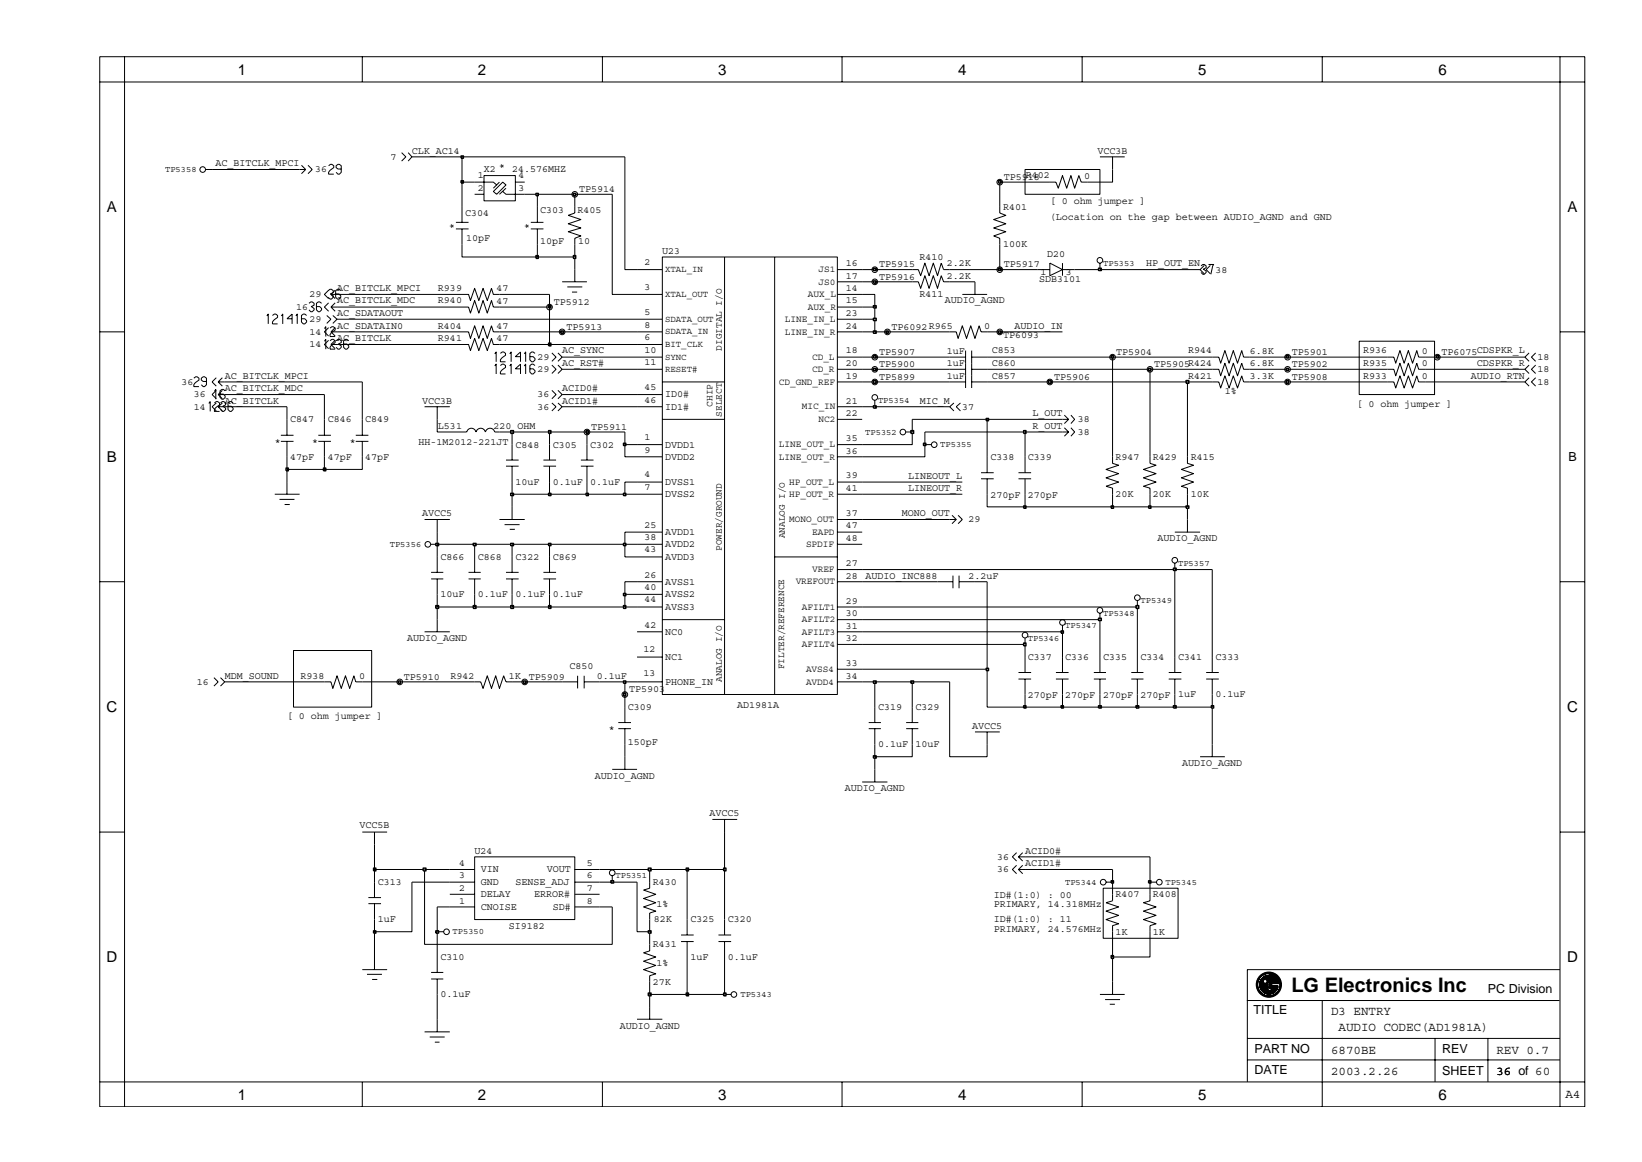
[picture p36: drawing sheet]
<svg xmlns="http://www.w3.org/2000/svg" width="297mm" height="210mm" viewBox="0 0 297 210" stroke-linecap="round" stroke-linejoin="round" font-family="sans-serif">
<defs><g id="words">
<text font-size="3.6" x="233.6" y="179.6">LG Electronics Inc</text>
<g font-size="2.7">
<text x="43" y="13.5">1</text>
<text x="86.5" y="13.5">2</text>
<text x="129.9" y="13.5">3</text>
<text x="173.3" y="13.5">4</text>
<text x="216.8" y="13.5">5</text>
<text x="260.2" y="13.5">6</text>
<text x="19.3" y="38.4">A</text>
<text x="283.6" y="38.4">A</text>
<text x="19.3" y="83.6">B</text>
<text x="19.3" y="128.9">C</text>
<text x="283.5" y="128.9">C</text>
<text x="19.3" y="174.1">D</text>
<text x="283.5" y="174.1">D</text>
<text x="43" y="199">1</text>
<text x="86.5" y="199">2</text>
<text x="129.9" y="199">3</text>
<text x="173.3" y="199">4</text>
<text x="216.8" y="199">5</text>
<text x="260.2" y="199">6</text>
</g>
<g font-size="2.3">
<text x="283.7" y="83.5">B</text>
<text x="269.2" y="179.6">PC Division</text>
<text x="226.7" y="183.5">TITLE</text>
<text x="240.8" y="183.6">D3 ENTRY</text>
<text x="226.9" y="190.5">PART NO</text>
<text x="240.8" y="190.7">6870BE</text>
<text x="242.2" y="186.6">AUDIO CODEC(AD1981A)</text>
<text x="260.9" y="190.5">REV</text>
<text x="270.7" y="190.7">REV 0.7</text>
<text x="226.9" y="194.3">DATE</text>
<text x="240.8" y="194.6">2003.2.26</text>
<text x="260.9" y="194.5">SHEET</text>
<text x="270.7" y="194.6">36</text>
<text x="270.7" y="194.6">36 of 60</text>
<text x="283.2" y="198.7">A4</text>
</g>
<g font-size="1.8">
<text x="70.6" y="28.9">7</text>
<text x="74.5" y="27.8">CLK_AC14</text>
<text x="198.5" y="27.8">VCC3B</text>
<text x="39" y="30.1">AC_BITCLK_MPCI</text>
<text x="57" y="31.2">36</text>
<text x="86.5" y="32.3">1</text>
<text x="86.5" y="34.6">2</text>
<text x="87.6" y="31.2">X2</text>
<text x="91.5" y="30.7" transform="rotate(-90 91.5 30.7)">*</text>
<text x="92.6" y="31.2">24.576MHZ</text>
<text x="93.8" y="34.6">3</text>
<text x="93.8" y="32.3">4</text>
<text x="104.7" y="34.8">TP5914</text>
<text x="181.6" y="32.5">TP5918</text>
<text x="185.6" y="32.3">R402</text>
<text x="196.1" y="32.4">0</text>
<text x="82.5" y="41.4" transform="rotate(-90 82.5 41.4)">*</text>
<text x="84.2" y="39.1">C304</text>
<text x="96" y="41.4" transform="rotate(-90 96 41.4)">*</text>
<text x="97.7" y="38.6">C303</text>
<text x="104.5" y="38.6">R405</text>
<text x="181.5" y="38">R401</text>
<text x="189.9" y="36.8">[ 0 ohm jumper ]</text>
<text x="189.9" y="39.7">(Location on the gap between AUDIO_AGND and GND</text>
<text x="84.3" y="43.6">10pF</text>
<text x="97.7" y="44.2">10pF</text>
<text x="104.6" y="44.2">10</text>
<text x="116.6" y="48">2</text>
<text x="119.8" y="45.9">U23</text>
<text x="166.4" y="47">R410</text>
<text x="181.5" y="44.8">100K</text>
<text x="189.5" y="46.4">D20</text>
<text x="56" y="53.8">29</text>
<text x="61" y="52.7">AC_BITCLK_MPCI</text>
<text x="79.2" y="52.7">R939</text>
<text x="89.8" y="52.7">47</text>
<text x="116.6" y="52.4">3</text>
<text x="153" y="50.4">17</text>
<text x="153" y="48.1">16</text>
<text x="153" y="52.7">14</text>
<text x="159" y="48.4">TP5915</text>
<text x="159" y="50.6">TP5916</text>
<text x="166.4" y="53.8">R411</text>
<text x="171.3" y="50.5">2.2K</text>
<text x="171.3" y="48.2">2.2K</text>
<text x="181.6" y="48.4">TP5917</text>
<text x="188" y="51">SDB3101</text>
<text x="188.2" y="49.8">1</text>
<text x="192.8" y="49.8">3</text>
<text x="207.3" y="48.1">HP_OUT_EN</text>
<text x="219.9" y="49.3">38</text>
<text x="53.5" y="56.1">16</text>
<text x="56" y="58.3">29</text>
<text x="61" y="57.2">AC_SDATAOUT</text>
<text x="61" y="54.9">AC_BITCLK_MDC</text>
<text x="61" y="59.5">AC_SDATAIN0</text>
<text x="79.2" y="59.5">R404</text>
<text x="79.2" y="54.9">R940</text>
<text x="89.8" y="59.5">47</text>
<text x="89.8" y="55">47</text>
<text x="100.2" y="55.1">TP5912</text>
<text x="102.5" y="59.7">TP5913</text>
<text x="116.6" y="59.3">8</text>
<text x="116.6" y="57">5</text>
<text x="153" y="59.5">24</text>
<text x="153" y="57.2">23</text>
<text x="153" y="54.9">15</text>
<text x="161.3" y="59.7">TP6092R965</text>
<text x="170.9" y="54.9">AUDIO_AGND</text>
<text x="178.1" y="59.5">0</text>
<text x="183.5" y="59.5">AUDIO_IN</text>
<text x="56" y="60.6">14</text>
<text x="56" y="62.9">14</text>
<text x="61" y="61.8">AC_BITCLK</text>
<text x="79.2" y="61.8">R941</text>
<text x="89.8" y="61.7">47</text>
<text x="97.2" y="65.1">29</text>
<text x="101.7" y="64">AC_SYNC</text>
<text x="116.6" y="63.8">10</text>
<text x="116.6" y="61.5">6</text>
<text x="153" y="64">18</text>
<text x="159" y="64.2">TP5907</text>
<text x="171.3" y="64">1uF</text>
<text x="179.4" y="64">C853</text>
<text x="181.5" y="61.2">TP6093</text>
<text x="201.9" y="64.2">TP5904</text>
<text x="215" y="64">R944</text>
<text x="226.1" y="64">6.8K</text>
<text x="233.7" y="64.2">TP5901</text>
<text x="246.6" y="64">R936</text>
<text x="257.2" y="64">0</text>
<text x="260.8" y="64.2">TP6075CDSPKR_L</text>
<text x="278.1" y="65.1">18</text>
<text x="32.8" y="69.6">36</text>
<text x="35.1" y="71.9">36</text>
<text x="40.7" y="68.5">AC_BITCLK_MPCI</text>
<text x="40.7" y="70.7">AC_BITCLK_MDC</text>
<text x="97.2" y="67.3">29</text>
<text x="97.2" y="71.9">36</text>
<text x="101.7" y="66.2">AC_RST#</text>
<text x="101.7" y="70.7">ACID0#</text>
<text x="116.6" y="70.6">45</text>
<text x="116.6" y="66.1">11</text>
<text x="120.3" y="71.9">ID0#</text>
<text x="153" y="68.5">19</text>
<text x="153" y="66.2">20</text>
<text x="159" y="68.8">TP5899</text>
<text x="159" y="66.5">TP5900</text>
<text x="171.3" y="68.5">1uF</text>
<text x="171.3" y="66.3">1uF</text>
<text x="179.4" y="68.5">C857</text>
<text x="179.4" y="66.2">C860</text>
<text x="190.7" y="68.8">TP5906</text>
<text x="208.8" y="66.5">TP5905R424</text>
<text x="215" y="68.5">R421</text>
<text x="221.6" y="71.3">1%</text>
<text x="226.1" y="68.5">3.3K</text>
<text x="226.1" y="66.3">6.8K</text>
<text x="233.7" y="66.5">TP5902</text>
<text x="233.7" y="68.8">TP5908</text>
<text x="246.6" y="66.2">R935</text>
<text x="246.6" y="68.5">R933</text>
<text x="257.2" y="66.3">0</text>
<text x="257.2" y="68.5">0</text>
<text x="266.1" y="68.5">AUDIO_RTN</text>
<text x="267.2" y="66.2">CDSPKR_R</text>
<text x="278.1" y="69.6">18</text>
<text x="278.1" y="67.3">18</text>
<text x="35.1" y="74.1">14</text>
<text x="40.7" y="73">AC_BITCLK</text>
<text x="52.5" y="76.4">C847</text>
<text x="59.3" y="76.4">C846</text>
<text x="66.1" y="76.4">C849</text>
<text x="76.4" y="73">VCC3B</text>
<text x="79.2" y="77.6">L531</text>
<text x="89.2" y="77.6">220 OHM</text>
<text x="97.2" y="74.1">36</text>
<text x="101.7" y="73">ACID1#</text>
<text x="106.9" y="77.7">TP5911</text>
<text x="116.6" y="72.8">46</text>
<text x="120.3" y="74.1">ID1#</text>
<text x="153" y="73">21</text>
<text x="153" y="75.3">22</text>
<text x="166.4" y="73">MIC_M</text>
<text x="174.1" y="74.1">37</text>
<text x="186.8" y="75.3">L_OUT</text>
<text x="186.8" y="77.6">R_OUT</text>
<text x="195" y="76.4">38</text>
<text x="245.4" y="73.6">[ 0 ohm jumper ]</text>
<text x="49.7" y="80.5">*</text>
<text x="52.5" y="83.2">47pF</text>
<text x="56.5" y="80.5">*</text>
<text x="59.3" y="83.2">47pF</text>
<text x="63.3" y="80.5">*</text>
<text x="66.1" y="83.2">47pF</text>
<text x="75.7" y="80.5">HH-1M2012-221JT</text>
<text x="93.2" y="81">C848</text>
<text x="100" y="81">C305</text>
<text x="106.8" y="81">C302</text>
<text x="116.6" y="79.6">1</text>
<text x="116.6" y="81.9">9</text>
<text x="120.3" y="81">DVDD1</text>
<text x="120.3" y="83.2">DVDD2</text>
<text x="153" y="79.8">35</text>
<text x="153" y="82.1">36</text>
<text x="179.2" y="83.2">C338</text>
<text x="185.9" y="83.2">C339</text>
<text x="195" y="78.7">38</text>
<text x="201.8" y="83.2">R947</text>
<text x="208.5" y="83.2">R429</text>
<text x="215.4" y="83.2">R415</text>
<text x="93.2" y="87.7">10uF</text>
<text x="100" y="87.7">0.1uF</text>
<text x="106.8" y="87.7">0.1uF</text>
<text x="116.6" y="86.4">4</text>
<text x="116.6" y="88.7">7</text>
<text x="120.3" y="87.7">DVSS1</text>
<text x="120.3" y="90">DVSS2</text>
<text x="153" y="86.6">39</text>
<text x="153" y="88.8">41</text>
<text x="164.3" y="86.6">LINEOUT_L</text>
<text x="164.3" y="88.9">LINEOUT_R</text>
<text x="201.8" y="90">20K</text>
<text x="208.5" y="90">20K</text>
<text x="215.4" y="90">10K</text>
<text x="76.4" y="93.4">AVCC5</text>
<text x="116.6" y="95.5">25</text>
<text x="153" y="93.4">37</text>
<text x="153" y="95.6">47</text>
<text x="163.1" y="93.4">MONO_OUT</text>
<text x="175.2" y="94.5">29</text>
<text x="179.2" y="90">270pF</text>
<text x="185.9" y="90">270pF</text>
<text x="79.7" y="101.3">C866</text>
<text x="86.5" y="101.3">C868</text>
<text x="93.2" y="101.3">C322</text>
<text x="100" y="101.3">C869</text>
<text x="116.6" y="97.7">38</text>
<text x="116.6" y="99.9">43</text>
<text x="120.3" y="96.8">AVDD1</text>
<text x="120.3" y="99">AVDD2</text>
<text x="120.3" y="101.3">AVDD3</text>
<text x="153" y="97.9">48</text>
<text x="209.4" y="97.9">AUDIO_AGND</text>
<text x="116.6" y="104.5">26</text>
<text x="116.6" y="106.8">40</text>
<text x="120.3" y="105.8">AVSS1</text>
<text x="153" y="102.4">27</text>
<text x="153" y="104.7">28</text>
<text x="156.6" y="104.8">AUDIO_INC888</text>
<text x="175.2" y="104.8">2.2uF</text>
<text x="79.7" y="108.1">10uF</text>
<text x="86.5" y="108.1">0.1uF</text>
<text x="93.2" y="108.1">0.1uF</text>
<text x="100" y="108.1">0.1uF</text>
<text x="116.6" y="113.6">42</text>
<text x="116.6" y="109">44</text>
<text x="120.3" y="108.1">AVSS2</text>
<text x="120.3" y="110.4">AVSS3</text>
<text x="153" y="109.3">29</text>
<text x="153" y="111.5">30</text>
<text x="153" y="113.7">31</text>
<text x="73.7" y="116">AUDIO_AGND</text>
<text x="116.4" y="117.9">12</text>
<text x="120.3" y="114.8">NC0</text>
<text x="120.3" y="119.4">NC1</text>
<text x="153" y="116">32</text>
<text x="185.9" y="119.4">C337</text>
<text x="192.7" y="119.4">C336</text>
<text x="199.6" y="119.4">C335</text>
<text x="206.3" y="119.4">C334</text>
<text x="213.1" y="119.4">C341</text>
<text x="219.9" y="119.4">C333</text>
<text x="35.6" y="123.9">16</text>
<text x="40.7" y="122.8">MDM_SOUND</text>
<text x="54.3" y="122.8">R938</text>
<text x="64.9" y="122.9">0</text>
<text x="73.1" y="123">TP5910</text>
<text x="81.5" y="122.8">R942</text>
<text x="92" y="122.9">1K</text>
<text x="95.7" y="123">TP5909</text>
<text x="103" y="121.1">C850</text>
<text x="108" y="122.9">0.1uF</text>
<text x="113.8" y="125.2">TP5903</text>
<text x="116.4" y="122.4">13</text>
<text x="120.3" y="123.9">PHONE_IN</text>
<text x="153" y="122.8">34</text>
<text x="153" y="120.5">33</text>
<text x="51.9" y="130.2">[ 0 ohm jumper ]</text>
<text x="113.5" y="128.5">C309</text>
<text x="133.4" y="128.1">AD1981A</text>
<text x="158.8" y="128.5">C319</text>
<text x="165.6" y="128.5">C329</text>
<text x="175.9" y="131.9">AVCC5</text>
<text x="185.9" y="126.3">270pF</text>
<text x="192.7" y="126.3">270pF</text>
<text x="199.6" y="126.3">270pF</text>
<text x="206.3" y="126.3">270pF</text>
<text x="213.1" y="126.1">1uF</text>
<text x="219.9" y="126.1">0.1uF</text>
<text x="110.2" y="132.4">*</text>
<text x="113.5" y="134.7">150pF</text>
<text x="158.8" y="135.2">0.1uF</text>
<text x="165.6" y="135.2">10uF</text>
<text x="107.6" y="140.9">AUDIO_AGND</text>
<text x="152.8" y="143.1">AUDIO_AGND</text>
<text x="213.9" y="138.6">AUDIO_AGND</text>
<text x="65" y="149.9">VCC5B</text>
<text x="128.4" y="147.7">AVCC5</text>
<text x="85.9" y="154.5">U24</text>
<text x="180.4" y="155.6">36</text>
<text x="185.4" y="154.5">ACID0#</text>
<text x="68.3" y="160.1">C313</text>
<text x="83.1" y="161.2">2</text>
<text x="83.1" y="159">3</text>
<text x="83.1" y="156.8">4</text>
<text x="87" y="160.1">GND</text>
<text x="87" y="157.9">VIN</text>
<text x="93.2" y="160.1">SENSE_ADJ</text>
<text x="98.9" y="157.9">VOUT</text>
<text x="106.2" y="161.2">7</text>
<text x="106.2" y="159">6</text>
<text x="106.2" y="156.8">5</text>
<text x="118.1" y="160.1">R430</text>
<text x="180.4" y="157.9">36</text>
<text x="185.4" y="156.8">ACID1#</text>
<text x="68.3" y="166.9">1uF</text>
<text x="83.1" y="163.5">1</text>
<text x="87" y="164.6">CNOISE</text>
<text x="87" y="162.3">DELAY</text>
<text x="96.6" y="162.3">ERROR#</text>
<text x="100" y="164.6">SD#</text>
<text x="106.2" y="163.5">8</text>
<text x="118.2" y="166.9">82K</text>
<text x="118.7" y="164">1%</text>
<text x="124.9" y="166.9">C325</text>
<text x="131.7" y="166.9">C320</text>
<text x="179.8" y="162.4">ID#(1:0) : 00</text>
<text x="179.8" y="164.1">PRIMARY, 14.318MHz</text>
<text x="179.8" y="166.9">ID#(1:0) : 11</text>
<text x="201.8" y="162.3">R407</text>
<text x="208.5" y="162.3">R408</text>
<text x="79.7" y="173.7">C310</text>
<text x="92" y="168">SI9182</text>
<text x="118.1" y="171.4">R431</text>
<text x="124.9" y="173.8">1uF</text>
<text x="131.7" y="173.8">0.1uF</text>
<text x="179.8" y="168.6">PRIMARY, 24.576MHz</text>
<text x="201.8" y="169.1">1K</text>
<text x="208.5" y="169.1">1K</text>
<text x="118.1" y="178.2">27K</text>
<text x="118.7" y="174.8">1%</text>
<text x="79.7" y="180.4">0.1uF</text>
<text x="112.1" y="186.1">AUDIO_AGND</text>
</g>
<g font-size="1.7">
<text x="146.1" y="53.8">AUX_L</text>
<text x="148.1" y="51.5">JS0</text>
<text x="148.1" y="49.3">JS1</text>
<text x="142" y="58.3">LINE_IN_L</text>
<text x="146.1" y="56.1">AUX_R</text>
<text x="130.6" y="63.4" transform="rotate(-90 130.6 63.4)">DIGITAL I/O</text>
<text x="142" y="60.5">LINE_IN_R</text>
<text x="146.9" y="65.1">CD_L</text>
<text x="140.9" y="69.6">CD_GND_REF</text>
<text x="146.9" y="67.3">CD_R</text>
<text x="128.9" y="73.6" transform="rotate(-90 128.9 73.6)">CHIP</text>
<text x="130.6" y="75.4" transform="rotate(-90 130.6 75.4)">SELECT</text>
<text x="145" y="74.1">MIC_IN</text>
<text x="148.1" y="76.4">NC2</text>
<text x="140.9" y="80.9">LINE_OUT_L</text>
<text x="140.9" y="83.1">LINE_OUT_R</text>
<text x="142.8" y="87.7">HP_OUT_L</text>
<text x="142.8" y="89.9">HP_OUT_R</text>
<text x="142.8" y="94.5">MONO_OUT</text>
<text x="130.6" y="99.7" transform="rotate(-90 130.6 99.7)">POWER/GROUND</text>
<text x="142" y="97.4" transform="rotate(-90 142 97.4)">ANALOG I/O</text>
<text x="145.8" y="99">SPDIF</text>
<text x="146.9" y="96.8">EAPD</text>
<text x="143.9" y="105.8">VREFOUT</text>
<text x="146.9" y="103.5">VREF</text>
<text x="145" y="110.3">AFILT1</text>
<text x="145" y="112.6">AFILT2</text>
<text x="145" y="114.8">AFILT3</text>
<text x="145" y="117.1">AFILT4</text>
<text x="130.6" y="123.4" transform="rotate(-90 130.6 123.4)">ANALOG I/O</text>
<text x="141.8" y="121.1" transform="rotate(-90 141.8 121.1)">FILTER/REFERENCE</text>
<text x="145.8" y="123.9">AVDD4</text>
<text x="145.8" y="121.6">AVSS4</text>
</g>
<g font-size="1.6">
<text x="29.9" y="31.1">TP5358</text>
<text x="120.3" y="49.3">XTAL_IN</text>
<text x="120.3" y="53.7">XTAL_OUT</text>
<text x="199.6" y="48.1">TP5353</text>
<text x="120.3" y="58.2">SDATA_OUT</text>
<text x="120.3" y="60.5">SDATA_IN</text>
<text x="120.3" y="65.1">SYNC</text>
<text x="120.3" y="62.8">BIT_CLK</text>
<text x="120.3" y="67.3">RESET#</text>
<text x="158.8" y="73">TP5354</text>
<text x="156.5" y="78.6">TP5352</text>
<text x="170.1" y="80.9">TP5355</text>
<text x="70.5" y="98.9">TP5356</text>
<text x="213.1" y="102.3">TP5357</text>
<text x="192.7" y="113.7">TP5347</text>
<text x="199.6" y="111.4">TP5348</text>
<text x="206.3" y="109.2">TP5349</text>
<text x="185.9" y="116">TP5346</text>
<text x="111.3" y="158.9">TP5351</text>
<text x="192.7" y="160.1">TP5344</text>
<text x="210.8" y="160.1">TP5345</text>
<text x="81.9" y="169">TP5350</text>
<text x="134" y="180.4">TP5343</text>
</g>
</g></defs>
<g fill="none" stroke="#000" stroke-width=".18">
<path d="M37.3 30.7h1.1M54.2 30.7h1.1M54.5 29.9l.8 .8M55.3 30.7l-.8 .7M55.7 29.9l.8 .8-.8 .7M72.7 27.6l.7 .8-.7 .7M73.8 27.6l.7 .8-.7 .7M83.6 37.4v2.8M85.9 33h3.3l.6 .5M85.9 35.2h1.7M87.6 31.8h5.6v4.5h-5.6zM89.2 34.6l1.7-1.6 .6 .5-1.7 1.7z"/>
<path d="M90.3 33l-1.1 1.1M90.9 34.6l.6 .6h3.4M91.5 34.1l-1.2 1.1M93.2 33h1.7M97.2 37.4v2.8M104 37.4v1.1l-1.2 .5 2.3 .7-2.3 .8 2.3 .8-2.3 .6 2.3 .8-1.1 .4v1.1M180.9 37.4v1.1l1.1 .5-2.2 .7 2.2 .8-2.2 .8 2.2 .6-2.2 .8 1.1 .4v1.1M189.9 33h1.1l.4 1.1 .8-2.3 .8 2.3 .7-2.3 .7 2.3 .8-2.3 .4 1.2h1.1M199 28.4h4.5M201.3 28.4v2.3M59.1 57.1l.8 .7-.8 .7M59.4 59.3l-.7 .7 .7 .8"/>
<path d="M59.4 54.8l-.7 .8 .7 .7M59.4 52.5l-.7 .8 .7 .7M59.9 55.6l.7 .7M59.9 55.6h1.1M59.9 53.3h1.1M59.9 53.3l.7 .7M60.2 57.1l.8 .7-.8 .7M60.6 59.3l-.7 .7M60.6 54.8l-.7 .8M60.6 52.5l-.7 .8M82.5 41.4h2.3M82.5 40.2h2.3"/>
<path d="M83.6 53.3h1.2l.3 1.1 .8-2.2 .7 2.2 .8-2.2 .7 2.2 .8-2.2 .3 1.1h1.1M83.6 55.6h1.2l.3 1.1 .8-2.3 .7 2.3 .8-2.3 .7 2.3 .8-2.3 .3 1.2h1.1M83.6 41.4v2.8M96 41.4h2.3M96 40.2h2.3M97.2 41.4v2.8M101.7 51h4.5M102.6 51.9h2.7M103.5 52.9h.9M104 48.8v2.2M115.2 53.3h4.6M115.2 48.8h4.6"/>
<path d="M115.2 57.8h4.6M119.8 46.5h31.7v79.2h-31.7zM131.1 46.5v79.2M140.1 46.5v79.2M151.5 55.6h4.5M151.5 51h4.5M151.5 53.3h4.5M151.5 48.8h4.5M151.5 57.8h4.5M165 51h1.1l.4 1.2 .8-2.3 .8 2.3 .7-2.3 .8 2.3 .7-2.3 .4 1.1h1.1M165 48.8h1.1l.4 1.1 .8-2.3 .8 2.3 .7-2.3 .8 2.3 .7-2.3 .4 1.2h1.1M174.1 53.3h4.5"/>
<path d="M176.4 51v2.3M187.6 48.8h2.3M189.9 47.6l2.3 1.2-2.3 1.1zM192.2 47.6v2.3M192.2 48.8h2.2M199 47.6v1.2M217.9 48l-.8 .8 .8 .7M219 48l-.8 .8 .8 .7M39.1 68.3l-.7 .8 .7 .8M39.1 70.6l-.7 .8 .7 .8M39.1 72.9l-.7 .7 .7 .8M39.5 69.1l.7 .8"/>
<path d="M39.5 69.1h1.2M39.5 71.4l.7 .8M39.5 71.4h1.2M39.5 73.6h1.2M39.5 73.6l.7 .8M40.2 68.3l-.7 .8M40.2 70.6l-.7 .8M40.2 72.9l-.7 .7M50.8 79.9h2.3M50.8 78.8h2.3M51.9 75.9v2.9M51.9 79.9v2.8"/>
<path d="M57.6 79.9h2.3M57.6 78.8h2.3M58.7 75.9v2.9M58.7 79.9v2.8M59.4 61.6l-.7 .7 .7 .8M59.9 60l.7 .8M59.9 60h1.1M59.9 62.3l.7 .8M59.9 62.3h1.1M60.6 61.6l-.7 .7M64.4 79.9h2.2M64.4 78.8h2.2"/>
<path d="M65.5 75.9v2.9M65.5 79.9v2.8M76.8 73.6h4.6M79.1 73.6v2.3M83.6 62.3h1.2l.3 1.1 .8-2.2 .7 2.2 .8-2.2 .7 2.2 .8-2.2 .3 1.1h1.1M83.6 60h1.2l.3 1.2 .8-2.3 .7 2.3 .8-2.3 .7 2.3 .8-2.3 .3 1.1h1.1M83.6 78.2h.8M84.4 78.2a.85 .85 0 0 1 .9-.7 .85 .85 0 0 1 .8 .7M86.1 78.2a.85 .85 0 0 1 .9-.7 .85 .85 0 0 1 .8 .7M87.8 78.2a.85 .85 0 0 1 .9-.7 .85 .85 0 0 1 .8 .7M89.5 78.2h.8M99.8 70.6l.8 .8-.8 .8"/>
<path d="M99.8 66.1l.8 .7-.8 .8M99.8 63.9l.8 .7-.8 .8M99.8 72.9l.8 .7-.8 .8M100.9 70.6l.8 .8-.8 .8M100.9 66.1l.8 .7-.8 .8M100.9 63.9l.8 .7-.8 .8M100.9 72.9l.8 .7-.8 .8M115.2 60h4.6M115.2 66.8h4.6M115.2 64.6h4.6M115.2 71.4h4.6M115.2 62.3h4.6"/>
<path d="M115.2 73.6h4.6M119.8 69.1h11.3M119.8 75.9h11.3M151.5 69.1h4.5M151.5 60h4.5M151.5 66.8h4.5M151.5 64.6h4.5M151.5 75.9h4.5M151.5 73.6h4.5M158.3 72.5v1.1M163.9 78.2h1.1M171.8 60h1.2l.3 1.2 .8-2.3 .7 2.3 .8-2.3 .8 2.3 .7-2.3 .4 1.1h1.1"/>
<path d="M171.8 69.1h2.9M171.8 66.8h2.9M171.8 64.6h2.9M172.6 72.9l-.8 .7 .8 .8M173.7 72.9l-.7 .7 .7 .8M174.7 63.4v6.8M175.8 69.1h2.8M175.8 66.8h2.8M175.8 64.6h2.8M175.8 63.4v6.8M192.2 75.9h1.1M192.2 78.2h1.1"/>
<path d="M192.5 75.1l.8 .8M192.5 77.4l.8 .8M193.3 75.9l-.8 .7M193.3 78.2l-.8 .7M193.7 75.1l.7 .8-.7 .7M193.7 77.4l.7 .8-.7 .7M219.3 64.6h1.2l.3 1.1 .8-2.3 .7 2.3 .8-2.3 .8 2.3 .7-2.3 .4 1.2h1.1M219.3 69.1h1.2l.3 1.1 .8-2.2 .7 2.2 .8-2.2 .8 2.2 .7-2.2 .4 1.1h1.1M219.3 66.8h1.2l.3 1.2 .8-2.3 .7 2.3 .8-2.3 .8 2.3 .7-2.3 .4 1.1h1.1M251 66.8h1.1l.4 1.2 .7-2.3 .8 2.3 .8-2.3 .7 2.3 .8-2.3 .3 1.1h1.2M251 64.6h1.1l.4 1.1 .7-2.3 .8 2.3 .8-2.3 .7 2.3 .8-2.3 .3 1.2h1.2M251 69.1h1.1l.4 1.1 .7-2.2 .8 2.2 .8-2.2 .7 2.2 .8-2.2 .3 1.1h1.2"/>
<path d="M276.6 63.9l-.7 .7 .7 .8M276.6 68.3l-.7 .8 .7 .8M276.6 66.1l-.7 .7 .7 .8M277.8 63.9l-.8 .7 .8 .8M277.8 66.1l-.8 .7 .8 .8M277.8 68.3l-.8 .8 .8 .8M49.7 89.4h4.5M50.6 90.4h2.7M51.5 91.3h.9M51.9 87.2v2.2M76.8 94h4.6M78 98.5h1.1"/>
<path d="M79.1 94v2.3M90.3 94h4.6M91.3 94.9h2.7M91.5 83.2h2.3M91.5 84.3h2.3M92.2 95.8h.9M92.6 80.5v2.7M92.6 84.3v2.9M92.6 91.7v2.3M98.3 83.2h2.3M98.3 84.3h2.3M99.4 80.5v2.7"/>
<path d="M99.4 84.3v2.9M105.1 83.2h2.3M105.1 84.3h2.3M106.2 80.5v2.7M106.2 84.3v2.9M115.2 89.4h4.6M115.2 87.2h4.6M115.2 80.5h4.6M115.2 82.7h4.6M115.2 96.3h4.6M115.2 98.5h4.6M151.5 94h4.5"/>
<path d="M151.5 89.4h4.5M151.5 87.2h4.5M151.5 80.5h4.5M151.5 82.7h4.5M151.5 96.3h4.5M151.5 98.5h4.5M167.3 80.5h1.1M171.8 94h1.2M172.2 93.2l.8 .8M173 94l-.8 .8M173.3 93.2l.8 .8-.8 .8M177.5 86.6h2.3"/>
<path d="M177.5 85.5h2.3M178.6 82.7v2.8M178.6 86.6v2.8M184.2 86.6h2.3M184.2 85.5h2.3M185.4 82.7v2.8M185.4 86.6v2.8M201.3 82.7v1.1l1.1 .4-2.3 .7 2.3 .8-2.3 .8 2.3 .7-2.3 .8 1.2 .3v1.1M208 82.7v1.1l1.1 .4-2.2 .7 2.2 .8-2.2 .8 2.2 .7-2.2 .8 1.1 .3v1.1M212.5 96.3h4.6M214.8 82.7v1.1l1.1 .4-2.2 .7 2.2 .8-2.2 .8 2.2 .7-2.2 .8 1.1 .3v1.1M214.8 94v2.3"/>
<path d="M76.8 114.3h4.6M78 103.6h2.2M78 104.8h2.2M79.1 100.8v2.8M79.1 104.8v2.7M79.1 112.1v2.2M84.8 103.6h2.2M84.8 104.8h2.2M85.9 100.8v2.8M85.9 104.8v2.7M91.5 103.6h2.3M91.5 104.8h2.3"/>
<path d="M92.6 100.8v2.8M92.6 104.8v2.7M98.3 103.6h2.3M98.3 104.8h2.3M99.4 100.8v2.8M99.4 104.8v2.7M115.2 100.8h4.6M115.2 105.3h4.6M115.2 107.5h4.6M115.2 109.8h4.6M115.2 114.3h4.6M115.2 118.9h4.6"/>
<path d="M119.8 112.1h11.3M140.1 100.8h11.4M151.5 105.3h4.5M151.5 109.8h4.5M151.5 114.3h4.5M151.5 103.1h4.5M151.5 112.1h4.5M151.5 116.6h4.5M169.6 105.3h2.8M172.4 104.2v2.2M173.5 105.3h2.9M173.5 104.2v2.2"/>
<path d="M185.4 115.5v1.1M185.4 118.9v2.8M192.2 113.2v1.1M192.2 118.9v2.8M199 110.9v1.2M199 118.9v2.8M205.7 108.7v1.1M205.7 118.9v2.8M212.5 101.9v1.2M212.5 118.9v2.8M219.3 118.9v2.8M38.7 122.6l.8 .8-.8 .7"/>
<path d="M39.9 122.6l.8 .8-.8 .7M58.7 123.4h1.2l.3 1.2 .8-2.3 .7 2.3 .8-2.3 .8 2.3 .7-2.3 .4 1.1h1.1M85.9 123.4h1.1l.4 1.2 .7-2.3 .8 2.3 .8-2.3 .6 2.3 .8-2.3 .4 1.1h1.1M101.7 123.4h2.8M104.5 122.3v2.3M105.7 123.4h2.8M105.7 122.3v2.3M110.8 139.2h4.4M111.9 130.7h2.2M111.9 131.8h2.2M113 128v2.7M113 131.8v2.9"/>
<path d="M113 136.9v2.3M115.2 123.4h4.6M151.5 123.4h4.5M151.5 121.1h4.5M157.2 130.7h2.2M157.2 131.8h2.2M158.3 128v2.7M158.3 131.8v2.9M158.3 139.2v2.3M163.9 130.7h2.2M163.9 131.8h2.2M165 128v2.7"/>
<path d="M165 131.8v2.9M176.4 132.4h4.5M178.6 132.4v2.3M184.2 121.7h2.3M184.2 122.9h2.3M185.4 122.9v2.8M191 121.7h2.3M191 122.9h2.3M192.2 122.9v2.8M197.9 121.7h2.2M197.9 122.9h2.2M199 122.9v2.8"/>
<path d="M204.6 121.7h2.3M204.6 122.9h2.3M205.7 122.9v2.8M211.4 121.7h2.3M211.4 122.9h2.3M212.5 122.9v2.8M217.1 136.9h4.5M218.2 121.7h2.3M218.2 122.9h2.3M219.3 122.9v2.8M219.3 134.7v2.2M65.5 150.6h4.5"/>
<path d="M67.7 150.6v2.2M67.7 159.6v2.8M81.4 159.6h4.5M81.4 157.3h4.5M85.9 155h18.1v11.4h-18.1zM104 159.6h4.5M104 157.3h4.5M110.8 158.4v1.2M117.5 159.6v1.1l-1.1 .4 2.2 .7-2.2 .8 2.2 .7-2.2 .8 2.2 .8-1.1 .3v1.2M128.9 148.3h4.5M131.1 148.3v2.3M156 141.5h4.5"/>
<path d="M183.9 154.3l-.8 .7 .8 .8M183.9 156.6l-.8 .7 .8 .8M184.2 155l.8 .8M184.2 155h1.2M184.2 157.3l.8 .8M184.2 157.3h1.2M185 154.3l-.8 .7M185 156.6l-.8 .7M200.1 159.6h1.2M208 159.6h1.1M65.5 175.4h4.5M66.4 176.3h2.7"/>
<path d="M66.6 163.5h2.3M66.6 162.4h2.3M67.3 177.2h1M67.7 163.5v2.9M67.7 173.2v2.2M78 177.1h2.2M78 176h2.2M79.1 173.2v2.8M79.1 177.1v9.6M79.1 168.6h1.1M81.4 161.8h4.5M81.4 164.1h4.5"/>
<path d="M104 161.8h4.5M104 164.1h4.5M117.5 170.9v1.2l-1.1 .3 2.2 .8-2.2 .7 2.2 .8-2.2 .7 2.2 .8-1.1 .3v1.1M117.5 179.9v4.5M123.2 170.4h2.3M123.2 169.2h2.3M124.3 166.4v2.8M124.3 170.4v2.8M130 170.4h2.3M130 169.2h2.3M131.1 179.9h1.2M131.1 166.4v2.8"/>
<path d="M131.1 170.4v2.8M199 179.9h4.5M201.3 161.8v1.2l-1.2 .3 2.3 .8-2.3 .8 2.3 .7-2.3 .8 2.3 .8-1.1 .3v1.1M201.3 177.6v2.3M208 161.8v1.2l-1.1 .3 2.2 .8-2.2 .8 2.2 .7-2.2 .8 2.2 .8-1.1 .3v1.1M76.8 186.7h4.6M77.7 187.6h2.7M78.7 188.6h.8M115.2 184.4h4.6M199.9 180.9h2.7M200.8 181.7h.9"/>
<circle cx="36.7" cy="30.7" r=".51"/>
<circle cx="104" cy="35.2" r=".51"/>
<circle cx="180.9" cy="33" r=".51"/>
<circle cx="99.4" cy="55.6" r=".51"/>
<circle cx="158.2" cy="51" r=".51"/>
<circle cx="158.2" cy="48.8" r=".51"/>
<circle cx="180.9" cy="48.8" r=".51"/>
<circle cx="199" cy="47.1" r=".51"/>
<circle cx="101.7" cy="60.1" r=".51"/>
<circle cx="106.2" cy="78.2" r=".51"/>
<circle cx="158.2" cy="69.1" r=".51"/>
<circle cx="158.2" cy="71.9" r=".51"/>
<circle cx="158.2" cy="66.8" r=".51"/>
<circle cx="158.2" cy="64.6" r=".51"/>
<circle cx="160.5" cy="60.1" r=".51"/>
<circle cx="163.3" cy="78.2" r=".51"/>
<circle cx="180.9" cy="60.1" r=".51"/>
<circle cx="189.9" cy="69.1" r=".51"/>
<circle cx="201.3" cy="64.6" r=".51"/>
<circle cx="208" cy="66.8" r=".51"/>
<circle cx="232.9" cy="66.8" r=".51"/>
<circle cx="232.9" cy="64.6" r=".51"/>
<circle cx="232.9" cy="69.1" r=".51"/>
<circle cx="260" cy="64.6" r=".51"/>
<circle cx="77.4" cy="98.5" r=".51"/>
<circle cx="169" cy="80.5" r=".51"/>
<circle cx="185.4" cy="114.9" r=".51"/>
<circle cx="192.2" cy="112.6" r=".51"/>
<circle cx="199" cy="110.4" r=".51"/>
<circle cx="205.7" cy="108.1" r=".51"/>
<circle cx="212.5" cy="101.4" r=".51"/>
<circle cx="72.3" cy="123.4" r=".51"/>
<circle cx="94.9" cy="123.4" r=".51"/>
<circle cx="113" cy="125.7" r=".51"/>
<circle cx="110.8" cy="157.9" r=".51"/>
<circle cx="199.6" cy="159.6" r=".51"/>
<circle cx="209.7" cy="159.6" r=".51"/>
<circle cx="80.8" cy="168.6" r=".51"/>
<circle cx="132.8" cy="179.9" r=".51"/>
</g>
<path d="M117.3 179.7h.5v.5h-.5z" fill="#c2c2c2"/>
<path d="M117.3 179.7h.5v.5h-.5z" fill="none" stroke="#000" stroke-width=".25"/>
<path d="M117.5 177.6v2.3h6.8" fill="none" stroke="#000" stroke-width=".18"/>
<path d="M124.1 179.7h.5v.5h-.5z" fill="#c2c2c2"/>
<path d="M124.1 179.7h.5v.5h-.5z" fill="none" stroke="#000" stroke-width=".25"/>
<path d="M124.3 173.2v6.7h6.8" fill="none" stroke="#000" stroke-width=".18"/>
<path d="M130.9 179.7h.4v.5h-.4z" fill="#c2c2c2"/>
<path d="M130.9 179.7h.4v.5h-.4z" fill="none" stroke="#000" stroke-width=".25"/>
<path d="M67.7 168.6v4.6M79.1 168.6v4.6M131.1 173.2v6.7M201.3 173.2v4.4" fill="none" stroke="#000" stroke-width=".18"/>
<path d="M201 172.9h.4v.5h-.4z" fill="#c2c2c2"/>
<path d="M201 172.9h.4v.5h-.4z" fill="none" stroke="#000" stroke-width=".25"/>
<path d="M76.8 157.3v13.6h34v-6.8M117.5 168.6v2.3M201.3 168.6v4.6h6.7v-4.6" fill="none" stroke="#000" stroke-width=".18"/>
<path d="M67.6 168.4h.4v.4h-.4z" fill="#c2c2c2"/>
<path d="M67.6 168.4h.4v.4h-.4z" fill="none" stroke="#000" stroke-width=".25"/>
<path d="M74.5 159.6v9h-6.8v-2.2" fill="none" stroke="#000" stroke-width=".18"/>
<path d="M78.8 168.4h.5v.4h-.5z" fill-rule="evenodd" fill="#c2c2c2"/>
<path d="M78.8 168.4h.5v.4h-.5z" fill="none" stroke="#000" stroke-width=".25"/>
<path d="M115.2 159.6v9h2.3M79.1 164.1v4.5" fill="none" stroke="#000" stroke-width=".18"/>
<path d="M117.3 168.4h.5v.4h-.5z" fill="#c2c2c2"/>
<path d="M117.3 168.4h.5v.4h-.5z" fill="none" stroke="#000" stroke-width=".25"/>
<path d="M67.7 157.3v2.3M74.5 159.6h6.9M108.5 159.6h2.3M124.3 157.3v9.1M131.1 157.3v9.1M201.3 159.6v2.2M208 159.6v2.2M79.1 164.1h2.3M108.5 164.1h2.3M117.5 166.4v2.2" fill="none" stroke="#000" stroke-width=".18"/>
<path d="M110.5 159.4h.5v.4h-.5z" fill-rule="evenodd" fill="#c2c2c2"/>
<path d="M110.5 159.4h.5v.4h-.5z" fill="none" stroke="#000" stroke-width=".25"/>
<path d="M110.8 159.6h4.4M117.5 157.3v2.3" fill="none" stroke="#000" stroke-width=".18"/>
<path d="M201 159.4h.4v.4h-.4z" fill="#c2c2c2"/>
<path d="M201 159.4h.4v.4h-.4z" fill="none" stroke="#000" stroke-width=".25"/>
<path d="M201.3 157.3v2.3" fill="none" stroke="#000" stroke-width=".18"/>
<path d="M207.8 159.4h.4v.4h-.4z" fill="#c2c2c2"/>
<path d="M207.8 159.4h.4v.4h-.4z" fill="none" stroke="#000" stroke-width=".25"/>
<path d="M208 155v4.6" fill="none" stroke="#000" stroke-width=".18"/>
<path d="M67.6 157.1h.4v.5h-.4z" fill="#c2c2c2"/>
<path d="M67.6 157.1h.4v.5h-.4z" fill="none" stroke="#000" stroke-width=".25"/>
<path d="M67.7 152.8v4.5h9.1" fill="none" stroke="#000" stroke-width=".18"/>
<path d="M76.5 157.1h.6v.5h-.6z" fill-rule="evenodd" fill="#c2c2c2"/>
<path d="M76.5 157.1h.6v.5h-.6z" fill="none" stroke="#000" stroke-width=".25"/>
<path d="M76.8 157.3h4.6M108.5 157.3h9" fill="none" stroke="#000" stroke-width=".18"/>
<path d="M117.3 157.1h.5v.5h-.5z" fill="#c2c2c2"/>
<path d="M117.3 157.1h.5v.5h-.5z" fill="none" stroke="#000" stroke-width=".25"/>
<path d="M117.5 157.3h6.8" fill="none" stroke="#000" stroke-width=".18"/>
<path d="M124.1 157.1h.5v.5h-.5z" fill="#c2c2c2"/>
<path d="M124.1 157.1h.5v.5h-.5z" fill="none" stroke="#000" stroke-width=".25"/>
<path d="M124.3 157.3h6.8" fill="none" stroke="#000" stroke-width=".18"/>
<path d="M130.9 157.1h.4v.5h-.4z" fill="#c2c2c2"/>
<path d="M130.9 157.1h.4v.5h-.4z" fill="none" stroke="#000" stroke-width=".25"/>
<path d="M113 134.7v2.2M158.3 136.9v2.3M131.1 150.6v6.7M185.4 157.3h15.9M185.4 155h22.6" fill="none" stroke="#000" stroke-width=".18"/>
<path d="M158 136.8h.5v.4h-.5z" fill-rule="evenodd" fill="#c2c2c2"/>
<path d="M158 136.8h.5v.4h-.5z" fill="none" stroke="#000" stroke-width=".25"/>
<path d="M113 125.7v2.3M158.3 134.7v2.2h6.7v-2.2M158.3 123.4v4.6M165 123.4v4.6M171.8 123.4v13.5h6.8v-2.2M178.6 121.1v6.9h6.8M219.3 128v6.7" fill="none" stroke="#000" stroke-width=".18"/>
<path d="M185.2 127.7h.4v.4h-.4z" fill="#c2c2c2"/>
<path d="M185.2 127.7h.4v.4h-.4z" fill="none" stroke="#000" stroke-width=".25"/>
<path d="M185.4 125.7v2.3h6.8" fill="none" stroke="#000" stroke-width=".18"/>
<path d="M191.9 127.7h.5v.4h-.5z" fill="#c2c2c2"/>
<path d="M191.9 127.7h.5v.4h-.5z" fill="none" stroke="#000" stroke-width=".25"/>
<path d="M192.2 125.7v2.3h6.8" fill="none" stroke="#000" stroke-width=".18"/>
<path d="M198.7 127.7h.5v.4h-.5z" fill="#c2c2c2"/>
<path d="M198.7 127.7h.5v.4h-.5z" fill="none" stroke="#000" stroke-width=".25"/>
<path d="M199 125.7v2.3h6.7" fill="none" stroke="#000" stroke-width=".18"/>
<path d="M205.5 127.7h.5v.4h-.5z" fill="#c2c2c2"/>
<path d="M205.5 127.7h.5v.4h-.5z" fill="none" stroke="#000" stroke-width=".25"/>
<path d="M205.7 125.7v2.3h6.8" fill="none" stroke="#000" stroke-width=".18"/>
<path d="M212.3 127.7h.5v.4h-.5z" fill-rule="evenodd" fill="#c2c2c2"/>
<path d="M212.3 127.7h.5v.4h-.5z" fill="none" stroke="#000" stroke-width=".25"/>
<path d="M212.5 125.7v2.3h6.8" fill="none" stroke="#000" stroke-width=".18"/>
<path d="M219.1 127.7h.5v.4h-.5z" fill-rule="evenodd" fill="#c2c2c2"/>
<path d="M219.1 127.7h.5v.4h-.5z" fill="none" stroke="#000" stroke-width=".25"/>
<path d="M219.3 125.7v2.3" fill="none" stroke="#000" stroke-width=".18"/>
<path d="M112.8 125.4h.4v.5h-.4z" fill="#c2c2c2"/>
<path d="M112.8 125.4h.4v.5h-.4z" fill="none" stroke="#000" stroke-width=".25"/>
<path d="M40.7 123.4h18M65.5 123.4h6.8M113 123.4v2.3" fill="none" stroke="#000" stroke-width=".18"/>
<path d="M72.1 123.2h.4v.4h-.4z" fill="#c2c2c2"/>
<path d="M72.1 123.2h.4v.4h-.4z" fill="none" stroke="#000" stroke-width=".25"/>
<path d="M72.3 123.4h13.6M92.6 123.4h2.3" fill="none" stroke="#000" stroke-width=".18"/>
<path d="M94.7 123.2h.5v.4h-.5z" fill-rule="evenodd" fill="#c2c2c2"/>
<path d="M94.7 123.2h.5v.4h-.5z" fill="none" stroke="#000" stroke-width=".25"/>
<path d="M94.9 123.4h6.8M108.5 123.4h4.5" fill="none" stroke="#000" stroke-width=".18"/>
<path d="M112.8 123.2h.4v.4h-.4z" fill="#c2c2c2"/>
<path d="M112.8 123.2h.4v.4h-.4z" fill="none" stroke="#000" stroke-width=".25"/>
<path d="M113 123.4h2.2M156 123.4h2.3" fill="none" stroke="#000" stroke-width=".18"/>
<path d="M158 123.2h.5v.4h-.5z" fill-rule="evenodd" fill="#c2c2c2"/>
<path d="M158 123.2h.5v.4h-.5z" fill="none" stroke="#000" stroke-width=".25"/>
<path d="M158.3 123.4h6.7" fill="none" stroke="#000" stroke-width=".18"/>
<path d="M164.8 123.2h.5v.4h-.5z" fill="#c2c2c2"/>
<path d="M164.8 123.2h.5v.4h-.5z" fill="none" stroke="#000" stroke-width=".25"/>
<path d="M156 121.1h22.6M165 123.4h6.8" fill="none" stroke="#000" stroke-width=".18"/>
<path d="M178.4 120.9h.4v.4h-.4z" fill-rule="evenodd" fill="#c2c2c2"/>
<path d="M178.4 120.9h.4v.4h-.4z" fill="none" stroke="#000" stroke-width=".25"/>
<path d="M156 116.6h29.4v2.3M178.6 105.3v15.8M192.2 114.3v4.6M199 112.1v6.8M205.7 109.8v9.1M212.5 103.1v15.8M219.3 103.1v15.8" fill="none" stroke="#000" stroke-width=".18"/>
<path d="M185.2 116.4h.4v.5h-.4z" fill="#c2c2c2"/>
<path d="M185.2 116.4h.4v.5h-.4z" fill="none" stroke="#000" stroke-width=".25"/>
<path d="M156 114.3h36.2" fill="none" stroke="#000" stroke-width=".18"/>
<path d="M191.9 114.1h.5v.5h-.5z" fill="#c2c2c2"/>
<path d="M191.9 114.1h.5v.5h-.5z" fill="none" stroke="#000" stroke-width=".25"/>
<path d="M79.1 109.8v2.3M156 112.1h43" fill="none" stroke="#000" stroke-width=".18"/>
<path d="M198.7 111.9h.5v.4h-.5z" fill="#c2c2c2"/>
<path d="M198.7 111.9h.5v.4h-.5z" fill="none" stroke="#000" stroke-width=".25"/>
<path d="M78.8 109.6h.5v.5h-.5z" fill-rule="evenodd" fill="#c2c2c2"/>
<path d="M78.8 109.6h.5v.5h-.5z" fill="none" stroke="#000" stroke-width=".25"/>
<path d="M79.1 107.5v2.3h6.8" fill="none" stroke="#000" stroke-width=".18"/>
<path d="M85.6 109.6h.5v.5h-.5z" fill-rule="evenodd" fill="#c2c2c2"/>
<path d="M85.6 109.6h.5v.5h-.5z" fill="none" stroke="#000" stroke-width=".25"/>
<path d="M85.9 107.5v2.3h6.7" fill="none" stroke="#000" stroke-width=".18"/>
<path d="M92.4 109.6h.5v.5h-.5z" fill-rule="evenodd" fill="#c2c2c2"/>
<path d="M92.4 109.6h.5v.5h-.5z" fill="none" stroke="#000" stroke-width=".25"/>
<path d="M92.6 107.5v2.3h6.8" fill="none" stroke="#000" stroke-width=".18"/>
<path d="M99.2 109.6h.5v.5h-.5z" fill="#c2c2c2"/>
<path d="M99.2 109.6h.5v.5h-.5z" fill="none" stroke="#000" stroke-width=".25"/>
<path d="M99.4 107.5v2.3h13.6" fill="none" stroke="#000" stroke-width=".18"/>
<path d="M112.8 109.6h.4v.5h-.4z" fill="#c2c2c2"/>
<path d="M112.8 109.6h.4v.5h-.4z" fill="none" stroke="#000" stroke-width=".25"/>
<path d="M113 107.5v2.3h2.2M156 109.8h49.7" fill="none" stroke="#000" stroke-width=".18"/>
<path d="M205.5 109.6h.5v.5h-.5z" fill="#c2c2c2"/>
<path d="M205.5 109.6h.5v.5h-.5z" fill="none" stroke="#000" stroke-width=".25"/>
<path d="M112.8 107.4h.4v.4h-.4z" fill="#c2c2c2"/>
<path d="M112.8 107.4h.4v.4h-.4z" fill="none" stroke="#000" stroke-width=".25"/>
<path d="M115.2 105.3h-2.2v2.2h2.2M156 105.3h13.6M156 103.1h56.5M176.4 105.3h2.2" fill="none" stroke="#000" stroke-width=".18"/>
<path d="M212.3 102.8h.5v.4h-.5z" fill-rule="evenodd" fill="#c2c2c2"/>
<path d="M212.3 102.8h.5v.4h-.5z" fill="none" stroke="#000" stroke-width=".25"/>
<path d="M79.1 98.5v2.3M85.9 98.5v2.3M92.6 98.5v2.3M99.4 98.5v2.3M113 98.5v2.3h2.2M212.5 103.1h6.8" fill="none" stroke="#000" stroke-width=".18"/>
<path d="M78.8 98.3h.5v.4h-.5z" fill-rule="evenodd" fill="#c2c2c2"/>
<path d="M78.8 98.3h.5v.4h-.5z" fill="none" stroke="#000" stroke-width=".25"/>
<path d="M79.1 96.3v2.2h6.8" fill="none" stroke="#000" stroke-width=".18"/>
<path d="M85.6 98.3h.5v.4h-.5z" fill-rule="evenodd" fill="#c2c2c2"/>
<path d="M85.6 98.3h.5v.4h-.5z" fill="none" stroke="#000" stroke-width=".25"/>
<path d="M85.9 98.5h6.7" fill="none" stroke="#000" stroke-width=".18"/>
<path d="M92.4 98.3h.5v.4h-.5z" fill-rule="evenodd" fill="#c2c2c2"/>
<path d="M92.4 98.3h.5v.4h-.5z" fill="none" stroke="#000" stroke-width=".25"/>
<path d="M92.6 98.5h6.8" fill="none" stroke="#000" stroke-width=".18"/>
<path d="M99.2 98.3h.5v.4h-.5z" fill="#c2c2c2"/>
<path d="M99.2 98.3h.5v.4h-.5z" fill="none" stroke="#000" stroke-width=".25"/>
<path d="M99.4 98.5h13.6" fill="none" stroke="#000" stroke-width=".18"/>
<path d="M112.8 98.3h.4v.4h-.4z" fill="#c2c2c2"/>
<path d="M112.8 98.3h.4v.4h-.4z" fill="none" stroke="#000" stroke-width=".25"/>
<path d="M92.6 89.4v2.3M115.2 96.3h-2.2v2.2h2.2M156 94h15.8M178.6 89.4v2.3h6.8M214.8 91.7v2.3" fill="none" stroke="#000" stroke-width=".18"/>
<path d="M185.2 91.5h.4v.5h-.4z" fill="#c2c2c2"/>
<path d="M185.2 91.5h.4v.5h-.4z" fill="none" stroke="#000" stroke-width=".25"/>
<path d="M185.4 89.4v2.3h15.9" fill="none" stroke="#000" stroke-width=".18"/>
<path d="M201 91.5h.4v.5h-.4z" fill="#c2c2c2"/>
<path d="M201 91.5h.4v.5h-.4z" fill="none" stroke="#000" stroke-width=".25"/>
<path d="M201.3 89.4v2.3h6.7" fill="none" stroke="#000" stroke-width=".18"/>
<path d="M207.8 91.5h.4v.5h-.4z" fill="#c2c2c2"/>
<path d="M207.8 91.5h.4v.5h-.4z" fill="none" stroke="#000" stroke-width=".25"/>
<path d="M208 89.4v2.3h6.8" fill="none" stroke="#000" stroke-width=".18"/>
<path d="M214.6 91.5h.5v.5h-.5z" fill-rule="evenodd" fill="#c2c2c2"/>
<path d="M214.6 91.5h.5v.5h-.5z" fill="none" stroke="#000" stroke-width=".25"/>
<path d="M214.8 89.4v2.3" fill="none" stroke="#000" stroke-width=".18"/>
<path d="M92.4 89.3h.5v.4h-.5z" fill-rule="evenodd" fill="#c2c2c2"/>
<path d="M92.4 89.3h.5v.4h-.5z" fill="none" stroke="#000" stroke-width=".25"/>
<path d="M92.6 87.2v2.2h6.8" fill="none" stroke="#000" stroke-width=".18"/>
<path d="M99.2 89.3h.5v.4h-.5z" fill="#c2c2c2"/>
<path d="M99.2 89.3h.5v.4h-.5z" fill="none" stroke="#000" stroke-width=".25"/>
<path d="M99.4 87.2v2.2h6.8" fill="none" stroke="#000" stroke-width=".18"/>
<path d="M106 89.3h.4v.4h-.4z" fill="#c2c2c2"/>
<path d="M106 89.3h.4v.4h-.4z" fill="none" stroke="#000" stroke-width=".25"/>
<path d="M106.2 87.2v2.2h6.8" fill="none" stroke="#000" stroke-width=".18"/>
<path d="M112.8 89.3h.4v.4h-.4z" fill="#c2c2c2"/>
<path d="M112.8 89.3h.4v.4h-.4z" fill="none" stroke="#000" stroke-width=".25"/>
<path d="M51.9 84.9v2.3M115.2 87.2h-2.2v2.2h2.2M156 89.4h18.1M156 87.2h18.1" fill="none" stroke="#000" stroke-width=".18"/>
<path d="M51.7 84.7h.5v.5h-.5z" fill="#c2c2c2"/>
<path d="M51.7 84.7h.5v.5h-.5z" fill="none" stroke="#000" stroke-width=".25"/>
<path d="M51.9 82.7v2.2h6.8" fill="none" stroke="#000" stroke-width=".18"/>
<path d="M58.5 84.7h.4v.5h-.4z" fill-rule="evenodd" fill="#c2c2c2"/>
<path d="M58.5 84.7h.4v.5h-.4z" fill="none" stroke="#000" stroke-width=".25"/>
<path d="M92.6 78.2v2.3M99.4 78.2v2.3M106.2 78.2v2.3M178.6 75.9v6.8M185.4 78.2v4.5M201.3 64.6v18.1M208 66.8v15.9M214.8 69.1v13.6M58.7 82.7v2.2h6.8v-2.2M113 80.5v2.2h2.2M167.3 80.5v2.2h-11.3" fill="none" stroke="#000" stroke-width=".18"/>
<path d="M112.8 80.2h.4v.4h-.4z" fill="#c2c2c2"/>
<path d="M112.8 80.2h.4v.4h-.4z" fill="none" stroke="#000" stroke-width=".25"/>
<path d="M113 78.2v2.3h2.2M165 78.2v2.3h-9" fill="none" stroke="#000" stroke-width=".18"/>
<path d="M167.1 80.2h.4v.4h-.4z" fill="#c2c2c2"/>
<path d="M167.1 80.2h.4v.4h-.4z" fill="none" stroke="#000" stroke-width=".25"/>
<path d="M79.1 75.9v2.3h4.5M90.3 78.2h2.3M167.3 78.2v2.3" fill="none" stroke="#000" stroke-width=".18"/>
<path d="M92.4 77.9h.5v.5h-.5z" fill-rule="evenodd" fill="#c2c2c2"/>
<path d="M92.4 77.9h.5v.5h-.5z" fill="none" stroke="#000" stroke-width=".25"/>
<path d="M92.6 78.2h6.8" fill="none" stroke="#000" stroke-width=".18"/>
<path d="M99.2 77.9h.5v.5h-.5z" fill="#c2c2c2"/>
<path d="M99.2 77.9h.5v.5h-.5z" fill="none" stroke="#000" stroke-width=".25"/>
<path d="M99.4 78.2h6.8" fill="none" stroke="#000" stroke-width=".18"/>
<path d="M106 77.9h.4v.5h-.4z" fill="#c2c2c2"/>
<path d="M106 77.9h.4v.5h-.4z" fill="none" stroke="#000" stroke-width=".25"/>
<path d="M106.2 78.2h6.8" fill="none" stroke="#000" stroke-width=".18"/>
<path d="M164.8 77.9h.5v.5h-.5z" fill="#c2c2c2"/>
<path d="M164.8 77.9h.5v.5h-.5z" fill="none" stroke="#000" stroke-width=".25"/>
<path d="M165 75.9v2.3M167.3 78.2h18.1" fill="none" stroke="#000" stroke-width=".18"/>
<path d="M185.2 77.9h.4v.5h-.4z" fill="#c2c2c2"/>
<path d="M185.2 77.9h.4v.5h-.4z" fill="none" stroke="#000" stroke-width=".25"/>
<path d="M51.9 73.6v2.3M58.7 71.4v4.5M65.5 69.1v6.8M165 75.9h13.6M185.4 78.2h6.8" fill="none" stroke="#000" stroke-width=".18"/>
<path d="M178.4 75.7h.4v.4h-.4z" fill-rule="evenodd" fill="#c2c2c2"/>
<path d="M178.4 75.7h.4v.4h-.4z" fill="none" stroke="#000" stroke-width=".25"/>
<path d="M40.7 73.6h11.2M101.7 73.6h13.5M156 73.6h2.3M178.6 75.9h13.6" fill="none" stroke="#000" stroke-width=".18"/>
<path d="M158 73.4h.5v.4h-.5z" fill-rule="evenodd" fill="#c2c2c2"/>
<path d="M158 73.4h.5v.4h-.5z" fill="none" stroke="#000" stroke-width=".25"/>
<path d="M40.7 71.4h18M40.7 69.1h24.8M101.7 71.4h13.5M156 69.1h2.3M158.3 73.6h13.5" fill="none" stroke="#000" stroke-width=".18"/>
<path d="M158 68.9h.5v.5h-.5z" fill-rule="evenodd" fill="#c2c2c2"/>
<path d="M158 68.9h.5v.5h-.5z" fill="none" stroke="#000" stroke-width=".25"/>
<path d="M158.3 69.1h13.5M178.6 69.1h11.3" fill="none" stroke="#000" stroke-width=".18"/>
<path d="M189.7 68.9h.5v.5h-.5z" fill="#c2c2c2"/>
<path d="M189.7 68.9h.5v.5h-.5z" fill="none" stroke="#000" stroke-width=".25"/>
<path d="M189.9 69.1h24.9" fill="none" stroke="#000" stroke-width=".18"/>
<path d="M214.6 68.9h.5v.5h-.5z" fill-rule="evenodd" fill="#c2c2c2"/>
<path d="M214.6 68.9h.5v.5h-.5z" fill="none" stroke="#000" stroke-width=".25"/>
<path d="M214.8 69.1h4.5M226.1 69.1h6.8" fill="none" stroke="#000" stroke-width=".18"/>
<path d="M232.7 68.9h.4v.5h-.4z" fill-rule="evenodd" fill="#c2c2c2"/>
<path d="M232.7 68.9h.4v.5h-.4z" fill="none" stroke="#000" stroke-width=".25"/>
<path d="M101.7 66.8h13.5M156 66.8h2.3M232.9 69.1h18.1M257.8 69.1h18.1" fill="none" stroke="#000" stroke-width=".18"/>
<path d="M158 66.7h.5v.4h-.5z" fill-rule="evenodd" fill="#c2c2c2"/>
<path d="M158 66.7h.5v.4h-.5z" fill="none" stroke="#000" stroke-width=".25"/>
<path d="M158.3 66.8h13.5M178.6 66.8h29.4" fill="none" stroke="#000" stroke-width=".18"/>
<path d="M207.8 66.7h.4v.4h-.4z" fill="#c2c2c2"/>
<path d="M207.8 66.7h.4v.4h-.4z" fill="none" stroke="#000" stroke-width=".25"/>
<path d="M208 66.8h11.3M226.1 66.8h6.8" fill="none" stroke="#000" stroke-width=".18"/>
<path d="M232.7 66.7h.4v.4h-.4z" fill-rule="evenodd" fill="#c2c2c2"/>
<path d="M232.7 66.7h.4v.4h-.4z" fill="none" stroke="#000" stroke-width=".25"/>
<path d="M101.7 64.6h13.5M156 64.6h2.3M232.9 66.8h18.1M257.8 66.8h18.1" fill="none" stroke="#000" stroke-width=".18"/>
<path d="M158 64.4h.5v.4h-.5z" fill-rule="evenodd" fill="#c2c2c2"/>
<path d="M158 64.4h.5v.4h-.5z" fill="none" stroke="#000" stroke-width=".25"/>
<path d="M158.3 64.6h13.5M178.6 64.6h22.7" fill="none" stroke="#000" stroke-width=".18"/>
<path d="M201 64.4h.4v.4h-.4z" fill="#c2c2c2"/>
<path d="M201 64.4h.4v.4h-.4z" fill="none" stroke="#000" stroke-width=".25"/>
<path d="M201.3 64.6h18M226.1 64.6h6.8" fill="none" stroke="#000" stroke-width=".18"/>
<path d="M232.7 64.4h.4v.4h-.4z" fill-rule="evenodd" fill="#c2c2c2"/>
<path d="M232.7 64.4h.4v.4h-.4z" fill="none" stroke="#000" stroke-width=".25"/>
<path d="M232.9 64.6h18.1M257.8 64.6h2.2" fill="none" stroke="#000" stroke-width=".18"/>
<path d="M259.9 64.4h.4v.4h-.4z" fill-rule="evenodd" fill="#c2c2c2"/>
<path d="M259.9 64.4h.4v.4h-.4z" fill="none" stroke="#000" stroke-width=".25"/>
<path d="M61 62.3h22.6M90.3 62.3h9.1M260 64.6h15.9" fill="none" stroke="#000" stroke-width=".18"/>
<path d="M99.2 62.1h.5v.5h-.5z" fill="#c2c2c2"/>
<path d="M99.2 62.1h.5v.5h-.5z" fill="none" stroke="#000" stroke-width=".25"/>
<path d="M99.4 55.6v6.7h15.8M61 60h22.6M90.3 60h11.4" fill="none" stroke="#000" stroke-width=".18"/>
<path d="M101.4 59.9h.5v.4h-.5z" fill-rule="evenodd" fill="#c2c2c2"/>
<path d="M101.4 59.9h.5v.4h-.5z" fill="none" stroke="#000" stroke-width=".25"/>
<path d="M101.7 60h13.5M156 60h2.3" fill="none" stroke="#000" stroke-width=".18"/>
<path d="M158 59.9h.5v.4h-.5z" fill-rule="evenodd" fill="#c2c2c2"/>
<path d="M158 59.9h.5v.4h-.5z" fill="none" stroke="#000" stroke-width=".25"/>
<path d="M158.3 57.8v2.2h2.2" fill="none" stroke="#000" stroke-width=".18"/>
<path d="M160.3 59.9h.4v.4h-.4z" fill="#c2c2c2"/>
<path d="M160.3 59.9h.4v.4h-.4z" fill="none" stroke="#000" stroke-width=".25"/>
<path d="M160.5 60h11.3M178.6 60h2.3" fill="none" stroke="#000" stroke-width=".18"/>
<path d="M180.6 59.9h.5v.4h-.5z" fill="#c2c2c2"/>
<path d="M180.6 59.9h.5v.4h-.5z" fill="none" stroke="#000" stroke-width=".25"/>
<path d="M61 57.8h54.2M156 57.8h2.3M180.9 60h11.3" fill="none" stroke="#000" stroke-width=".18"/>
<path d="M158 57.6h.5v.4h-.5z" fill-rule="evenodd" fill="#c2c2c2"/>
<path d="M158 57.6h.5v.4h-.5z" fill="none" stroke="#000" stroke-width=".25"/>
<path d="M61 55.6h22.6M90.3 55.6h9.1M158.3 55.6v2.2" fill="none" stroke="#000" stroke-width=".18"/>
<path d="M99.2 55.3h.5v.4h-.5z" fill="#c2c2c2"/>
<path d="M99.2 55.3h.5v.4h-.5z" fill="none" stroke="#000" stroke-width=".25"/>
<path d="M99.4 53.3v2.3M156 55.6h2.3" fill="none" stroke="#000" stroke-width=".18"/>
<path d="M158 55.3h.5v.4h-.5z" fill-rule="evenodd" fill="#c2c2c2"/>
<path d="M158 55.3h.5v.4h-.5z" fill="none" stroke="#000" stroke-width=".25"/>
<path d="M110.8 35.2v18.1h4.4M61 53.3h22.6M90.3 53.3h9.1M156 53.3h2.3v2.3M156 51h2.3" fill="none" stroke="#000" stroke-width=".18"/>
<path d="M158 50.8h.5v.4h-.5z" fill-rule="evenodd" fill="#c2c2c2"/>
<path d="M158 50.8h.5v.4h-.5z" fill="none" stroke="#000" stroke-width=".25"/>
<path d="M113 28.4v20.4h2.2M104 46.5v2.3M156 48.8h2.3M158.3 51h6.7M171.8 51h4.6" fill="none" stroke="#000" stroke-width=".18"/>
<path d="M158 48.5h.5v.5h-.5z" fill-rule="evenodd" fill="#c2c2c2"/>
<path d="M158 48.5h.5v.5h-.5z" fill="none" stroke="#000" stroke-width=".25"/>
<path d="M158.3 48.8h6.7M171.8 48.8h9.1" fill="none" stroke="#000" stroke-width=".18"/>
<path d="M180.6 48.5h.5v.5h-.5z" fill="#c2c2c2"/>
<path d="M180.6 48.5h.5v.5h-.5z" fill="none" stroke="#000" stroke-width=".25"/>
<path d="M180.9 44.2v4.6h6.7M194.4 48.8h4.6" fill="none" stroke="#000" stroke-width=".18"/>
<path d="M198.7 48.5h.5v.5h-.5z" fill="#c2c2c2"/>
<path d="M198.7 48.5h.5v.5h-.5z" fill="none" stroke="#000" stroke-width=".25"/>
<path d="M83.6 44.2v2.3h13.6M199 48.8h18.1" fill="none" stroke="#000" stroke-width=".18"/>
<path d="M97 46.2h.4v.6h-.4z" fill="#c2c2c2"/>
<path d="M97 46.2h.4v.6h-.4z" fill="none" stroke="#000" stroke-width=".25"/>
<path d="M97.2 44.2v2.3h6.8" fill="none" stroke="#000" stroke-width=".18"/>
<path d="M103.7 46.2h.5v.6h-.5z" fill-rule="evenodd" fill="#c2c2c2"/>
<path d="M103.7 46.2h.5v.6h-.5z" fill="none" stroke="#000" stroke-width=".25"/>
<path d="M83.6 33v4.4M94.9 35.2h2.3v2.2M104 35.2v2.2M180.9 33v4.4M104 44.2v2.3" fill="none" stroke="#000" stroke-width=".18"/>
<path d="M97 35h.4v.4h-.4z" fill="#c2c2c2"/>
<path d="M97 35h.4v.4h-.4z" fill="none" stroke="#000" stroke-width=".25"/>
<path d="M97.2 35.2h6.8" fill="none" stroke="#000" stroke-width=".18"/>
<path d="M103.7 35h.5v.4h-.5z" fill-rule="evenodd" fill="#c2c2c2"/>
<path d="M103.7 35h.5v.4h-.5z" fill="none" stroke="#000" stroke-width=".25"/>
<path d="M104 35.2h6.8" fill="none" stroke="#000" stroke-width=".18"/>
<path d="M83.4 32.7h.4v.4h-.4z" fill="#c2c2c2"/>
<path d="M83.4 32.7h.4v.4h-.4z" fill="none" stroke="#000" stroke-width=".25"/>
<path d="M83.6 28.4v4.6h2.3" fill="none" stroke="#000" stroke-width=".18"/>
<path d="M180.6 32.7h.5v.4h-.5z" fill="#c2c2c2"/>
<path d="M180.6 32.7h.5v.4h-.5z" fill="none" stroke="#000" stroke-width=".25"/>
<path d="M38.4 30.7h15.8M74.5 28.4h9.1M180.9 33h9M201.3 30.7v2.3h-4.6" fill="none" stroke="#000" stroke-width=".18"/>
<path d="M83.4 28.2h.4v.4h-.4z" fill="#c2c2c2"/>
<path d="M83.4 28.2h.4v.4h-.4z" fill="none" stroke="#000" stroke-width=".25"/>
<g fill="none" stroke="#000" stroke-width=".18">
<path d="M18 10.3h268.7v190h-268.7zM22.5 14.8h259.7v181h-259.7zM22.5 10.3v4.5h-4.5M65.5 10.3v4.5M109 10.3v4.5M152.3 10.3v4.5M195.8 10.3v4.5M239.2 10.3v4.5M282.2 14.8h4.5M282.2 10.3v4.5M59.4 30l.4-.3h.2l.4 .3v.3a1.28 1.28 0 0 0-1 1.2h1M61.7 30.6h-.6l-.3-.3v-.3l.3-.3h.3l.3 .3v1.2l-.3 .3h-.3l-.3-.3"/>
<path d="M83.6 28.4h29.4M185.4 30.7h13.6v4.5h-13.6zM48.3 57.2l.2-.4v1.8M49.3 57.1l.3-.3h.3l.3 .3v.3a1.28 1.28 0 0 0-.9 1.2h.9M50.9 57.2l.2-.4v1.8M52.8 57.7h-.9l.9-.9v1.8M53.5 57.2l.3-.4v1.8M55.5 57.1l-.4-.3h-.2l-.4 .3v1.2l.4 .3h.2l.4-.3v-.3l-.4-.3h-.6M55.9 54.9l.3-.3h.3l.3 .3v.3l-.5 .3 .5 .3v.3l-.3 .3h-.3l-.3-.3M58.2 54.9l-.4-.3h-.2l-.4 .3v1.2l.4 .3h.2l.4-.3v-.3l-.4-.3h-.6M58.7 59.5l.2-.4v1.8M59.4 52.6l.3-.3h.3l.3 .3v.3l-.5 .3 .5 .3v.3l-.3 .3h-.3l-.3-.3"/>
<path d="M59.7 59.4l.3-.3h.3l.3 .3v.3a1.28 1.28 0 0 0-.9 1.2h.9M61.6 52.6l-.3-.3h-.2l-.4 .3v1.2l.4 .3h.2l.3-.3v-.3l-.3-.3h-.6M217.3 48.1l.3-.2h.3l.3 .2v.3l-.5 .3 .5 .3v.3l-.3 .3h-.3l-.3-.3M218.6 47.9h1l-.2 .2-.4 1.5M18 60h4.5M35.1 68.4l.3-.2h.3l.3 .2v.4a1.28 1.28 0 0 0-.9 1.2h.9M37.3 69h-.5l-.4-.2v-.4l.4-.2h.2l.3 .2v1.2l-.3 .4h-.2l-.4-.4M37.8 73l.2-.3v1.7M38.8 72.9l.3-.2h.3l.3 .2v.4a1.28 1.28 0 0 0-.9 1.1h.9M38.8 70.8l.2-.3v1.7M39.9 72.9l.3-.2h.3l.3 .2v.4l-.5 .2 .5 .3v.3l-.3 .3h-.3l-.3-.3M40.7 70.7l-.3-.2h-.3l-.3 .2v1.2l.3 .3h.3l.3-.3v-.3l-.3-.3h-.6"/>
<path d="M42.2 72.9l-.4-.2h-.2l-.4 .2v1.2l.4 .3h.2l.4-.3v-.3l-.4-.3h-.6M58.7 61.7l.2-.3v1.8M59.7 61.7l.3-.3h.3l.3 .3v.3a1.28 1.28 0 0 0-.9 1.2h.9M60.8 61.7l.3-.3h.3l.3 .3v.3l-.5 .2 .5 .4v.2l-.3 .4h-.3l-.3-.4M63.1 61.7l-.4-.3h-.2l-.3 .3v1.1l.3 .4h.2l.4-.4v-.2l-.4-.4h-.5M89.5 66.2l.3-.3v1.8M89.5 64l.3-.3v1.8M90.5 66.1l.4-.2h.2l.4 .2v.4a1.28 1.28 0 0 0-1 1.2h1M90.5 63.9l.4-.2h.2l.4 .2v.4a1.28 1.28 0 0 0-1 1.2h1M92.2 66.2l.3-.3v1.8M92.2 64l.3-.3v1.8M94.2 66.7h-1l1-.8v1.8"/>
<path d="M94.2 64.5h-1l1-.8v1.8M94.8 66.2l.3-.3v1.8M94.8 64l.3-.3v1.8M96.8 66.1l-.4-.2h-.2l-.3 .2v1.2l.3 .4h.2l.4-.4v-.2l-.4-.4h-.5M96.8 63.9l-.4-.2h-.2l-.3 .2v1.2l.3 .4h.2l.4-.4v-.2l-.4-.4h-.5M245.9 61.7h13.6v9.7h-13.6zM282.2 60h4.5M18 105.3h4.5M53.1 117.7h14.1v10.3h-14.1zM282.2 105.3h4.5M18 150.6h4.5M282.2 150.6h4.5"/>
<path d="M199.6 160.7h13.5v9.1h-13.5zM228 178.9h1.4M228.2 177.1h1.3h-1.2h1.2l-1.1-.1h1.1l-1.1-.1h1.1h-1.1l1.1-.1h-.9l.2-.2h.7h-.7l.7-.1a1.69 1.69 0 0 0-1.7 1.7 1.69 1.69 0 0 0 1.7 1.7M228.5 177.7l-.6-.1 .6 .1-.7 .1h.8l-.8 .1h1M228.8 177.1h-.6l.4 .1h-.5l.4 .2h-.5h.5l-.6 .2 .5-.1-.5 .1h.6h-.6M229 177.1h.4l-.3 .1h.3l-.2 .1 .2 .1v.2l-.2 .1h.2l-.3 .1h.3l-.4 .1 .4 .1h-1.6l1.6 .1h-1.6l1.6 .1h-1.6h1.6h-1.6l1.6 .1h-1.6l1.6 .1-1.6 .1 1.6 .1h-1.6l1.6 .1h-1.5l1.5 .1h-1.5h.1h1.4h-1.4M229.4 179.3h1.4h-1.4h1.3l-1.3 .1h1.2l-1.2 .1h1.2l-1.2 .1 1 .1h-1l.8 .1-.8 .1 .7-.1M229.4 178.9l-1.4 .1 1.4 .1h-1.2l1.2 .1h-1.2l1.2 .1h-1.1h1.1h-1l1 .1h-1l1 .1-.9 .1h.9l-.7 .1h.7l-.5 .1 .5 .1M229.4 178.9l-1.4-.1 .2 .4M229.4 177.1v2.8h.5M229.6 176.3a1.69 1.69 0 0 1 1.9 1.7M229.7 177.1v1.8"/>
<path d="M229.9 176.2h-.3v.9h1.6h-1.6h1.5l-1.5-.1h1.5l-1.5-.1h1.4l-1.4-.1h1.3l-1.3-.1 1.2-.1h-1.2l1.1-.1h-1.1h1h-1l.8-.1-.8-.1M230 178.4h1.1h-1.1l1.1 .1h-1.1l1.1 .1h-1.1l1.1 .1h-1.1l1.1 .1h-1.1h1.1h-1.1l1.1 .1-1.1 .1h1l-1 .1h1l-1 .1 .9 .1h-.9M230 178v.3h1.2M231.2 178.4a1.78 1.78 0 0 1-1.7 1.5M231.2 177.1h-1.5l1.6 .2-1.6-.1 1.6 .1h-1.6l1.6 .1-1.6 .1h1.7h-1.7l1.7 .1h-1.7h1.7l-1.7 .1h1.8l-1.8 .1h1.8l-1.8 .1h1.8l-1.8 .1v.9h.3v-.9h-.2v.9h.2v-.8h-.2v.7h.2l-.1-.7v.7l.1-.3M282.2 175.4h-56.6v20.4M18 195.8h4.5v4.5M65.5 195.8v4.5M109 195.8v4.5M152.3 195.8v4.5M195.8 195.8v4.5M225.6 181h56.5"/>
<path d="M225.6 187.9h56.6M225.6 191.8h56.6M239.2 181v19.3M259.6 187.9v7.9M269.2 187.9v7.9M286.7 195.8h-4.5v4.5"/>
<circle cx="228.9" cy="177.6" r=".34"/>
<circle cx="229.5" cy="178.2" r="2.29"/>
<circle cx="229.5" cy="178.2" r="2.03"/>
<circle cx="229.5" cy="178.2" r="2.2"/>
<circle cx="229.5" cy="178.2" r="2.12"/>
</g>
<use href="#words"/>
</svg>
